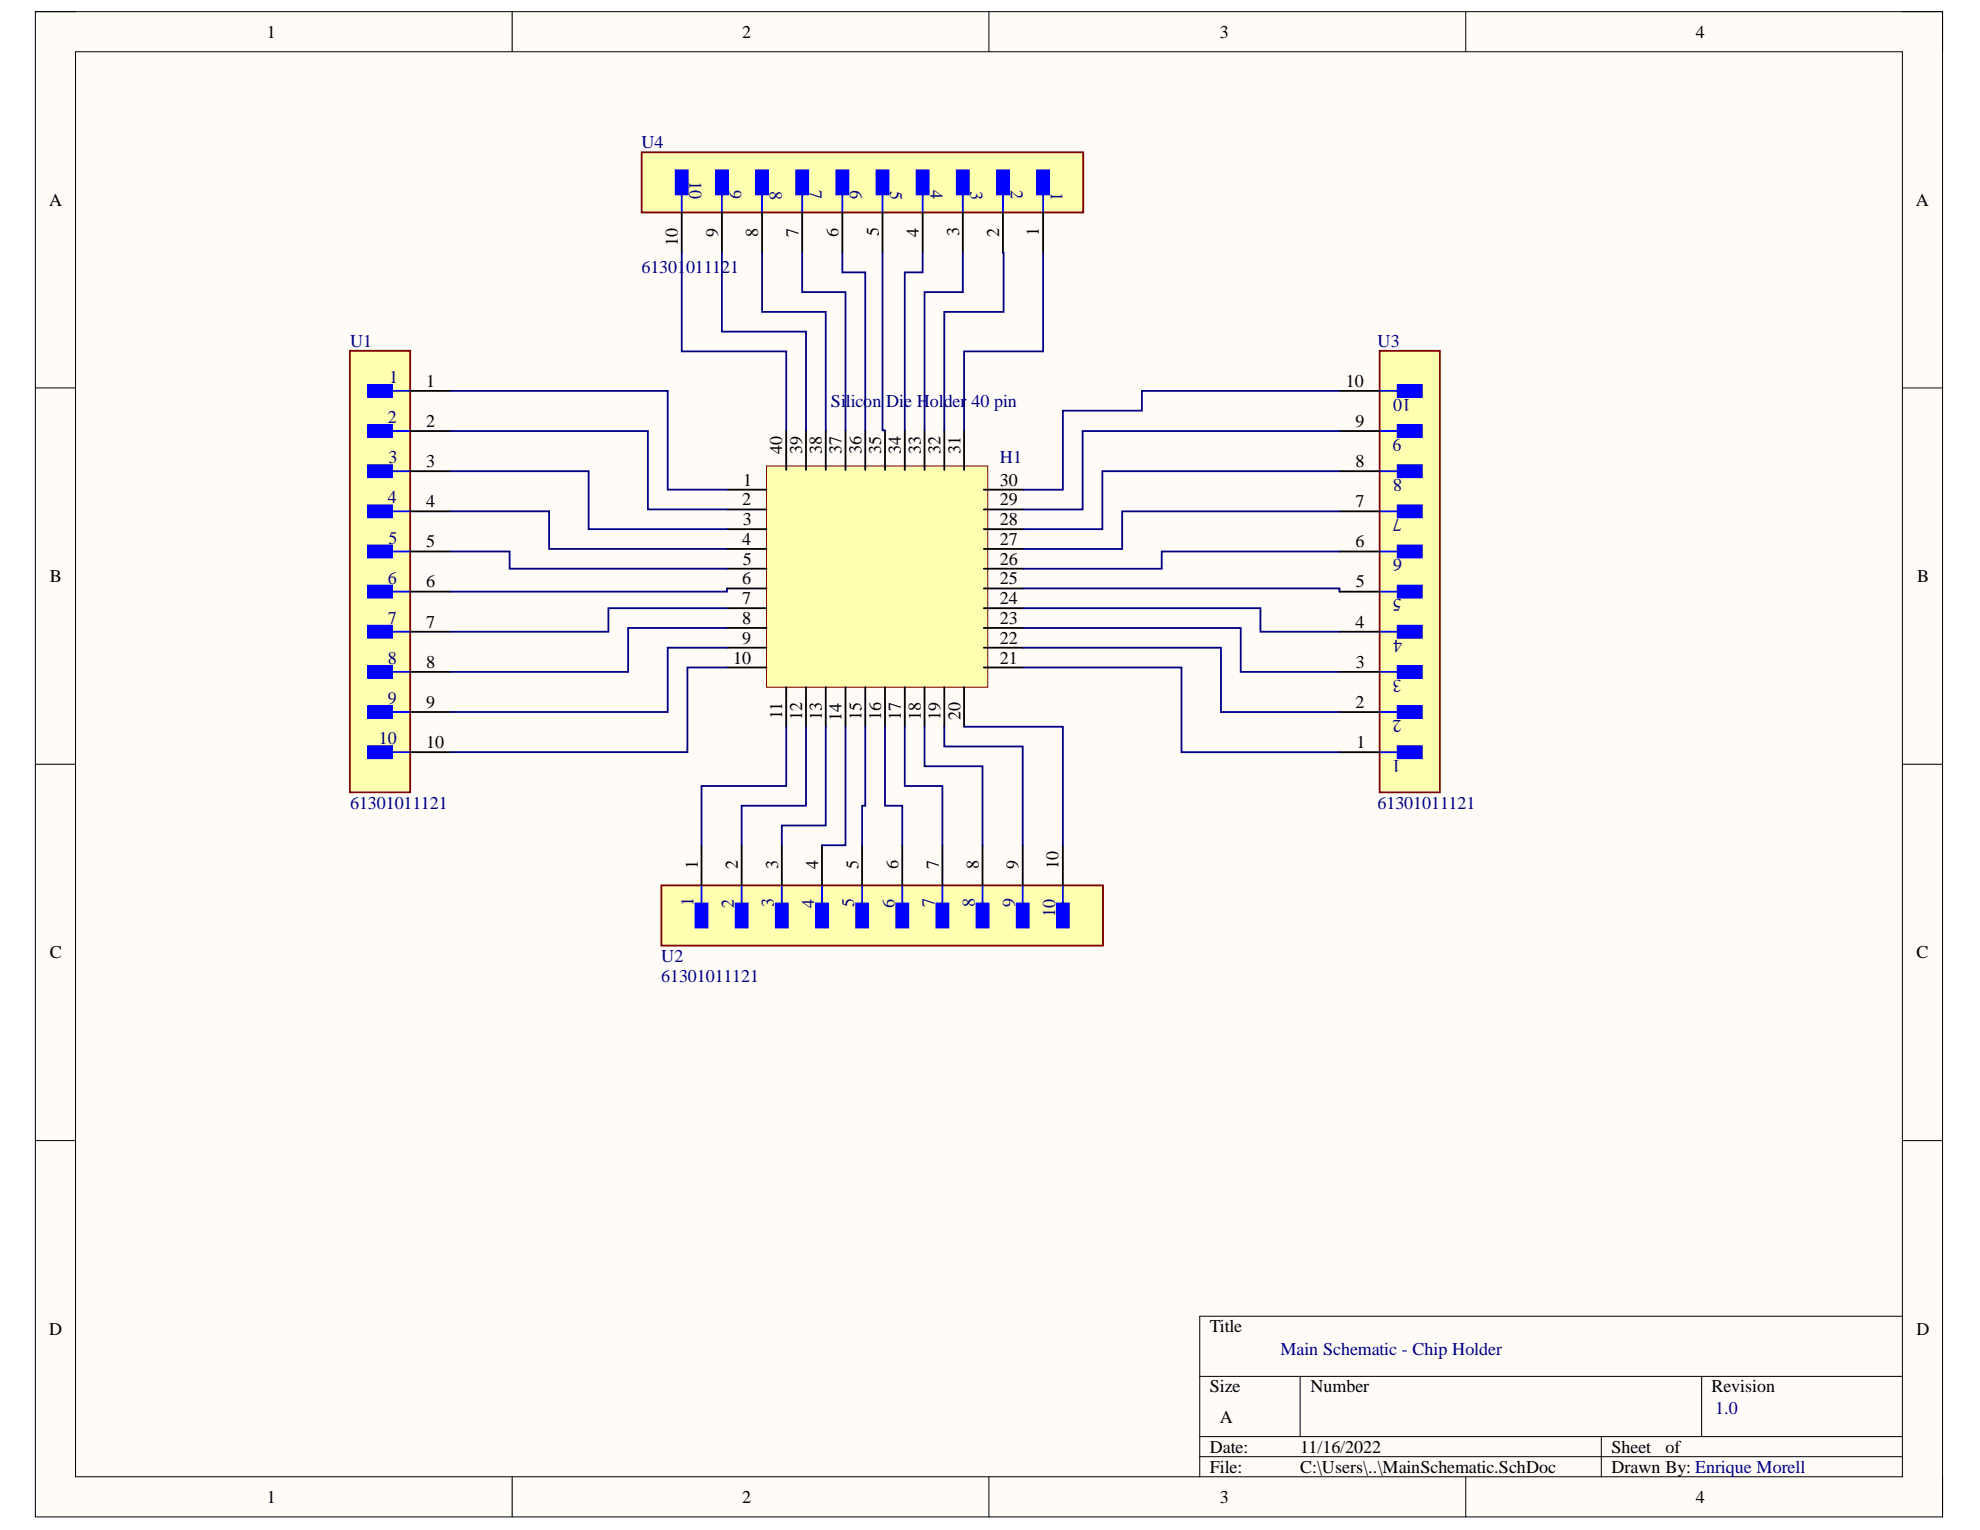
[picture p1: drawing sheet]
<svg xmlns="http://www.w3.org/2000/svg" width="279mm" height="216mm" viewBox="0 0 279 216" stroke-linecap="round" stroke-linejoin="round" font-family="sans-serif">
<defs><g id="words">
<g font-size="2.5">
<text x="37.6" y="5.3">1</text>
<text x="104.7" y="5.3">2</text>
<text x="172.1" y="5.3">3</text>
<text x="239.3" y="5.3">4</text>
<text x="6.9" y="29">A</text>
<text x="270.4" y="29">A</text>
<text x="95.7" y="34.7" transform="rotate(-90 95.7 34.7)">10</text>
<text x="101.3" y="33.4" transform="rotate(-90 101.3 33.4)">9</text>
<text x="107" y="33.4" transform="rotate(-90 107 33.4)">8</text>
<text x="112.7" y="33.4" transform="rotate(-90 112.7 33.4)">7</text>
<text x="118.3" y="33.4" transform="rotate(-90 118.3 33.4)">6</text>
<text x="124" y="33.3" transform="rotate(-90 124 33.3)">5</text>
<text x="129.7" y="33.4" transform="rotate(-90 129.7 33.4)">4</text>
<text x="135.3" y="33.3" transform="rotate(-90 135.3 33.3)">3</text>
<text x="141" y="33.4" transform="rotate(-90 141 33.4)">2</text>
<text x="146.6" y="33.2" transform="rotate(-90 146.6 33.2)">1</text>
<text x="60.1" y="54.6">1</text>
<text x="189.9" y="54.6">10</text>
<text x="60.1" y="60.3">2</text>
<text x="60.1" y="65.9">3</text>
<text x="110.4" y="64" transform="rotate(-90 110.4 64)">40</text>
<text x="113.2" y="64" transform="rotate(-90 113.2 64)">39</text>
<text x="116" y="64" transform="rotate(-90 116 64)">38</text>
<text x="118.8" y="64" transform="rotate(-90 118.8 64)">37</text>
<text x="121.6" y="64" transform="rotate(-90 121.6 64)">36</text>
<text x="124.3" y="64" transform="rotate(-90 124.3 64)">35</text>
<text x="127.1" y="64" transform="rotate(-90 127.1 64)">34</text>
<text x="129.9" y="64" transform="rotate(-90 129.9 64)">33</text>
<text x="132.7" y="64" transform="rotate(-90 132.7 64)">32</text>
<text x="135.5" y="64" transform="rotate(-90 135.5 64)">31</text>
<text x="191.3" y="65.9">8</text>
<text x="191.3" y="60.3">9</text>
<text x="60.1" y="71.6">4</text>
<text x="104.7" y="71.3">2</text>
<text x="104.9" y="68.5">1</text>
<text x="141.1" y="71.3">29</text>
<text x="141.1" y="68.5">30</text>
<text x="191.3" y="71.6">7</text>
<text x="60.1" y="77.2">5</text>
<text x="104.7" y="76.9">4</text>
<text x="104.8" y="74.1">3</text>
<text x="141.1" y="76.9">27</text>
<text x="141.1" y="74.1">28</text>
<text x="191.3" y="77.2">6</text>
<text x="7" y="82.1">B</text>
<text x="60.1" y="82.9">6</text>
<text x="104.7" y="82.5">6</text>
<text x="104.8" y="79.7">5</text>
<text x="141.1" y="82.5">25</text>
<text x="141.1" y="79.7">26</text>
<text x="191.3" y="82.9">5</text>
<text x="270.5" y="82.1">B</text>
<text x="60.1" y="88.6">7</text>
<text x="104.7" y="85.3">7</text>
<text x="104.7" y="88">8</text>
<text x="141.1" y="88">23</text>
<text x="141.1" y="85.3">24</text>
<text x="191.3" y="88.6">4</text>
<text x="60.1" y="94.2">8</text>
<text x="103.5" y="93.6">10</text>
<text x="104.7" y="90.8">9</text>
<text x="141.1" y="93.6">21</text>
<text x="141.1" y="90.8">22</text>
<text x="191.3" y="94.2">3</text>
<text x="60.1" y="99.9">9</text>
<text x="110.4" y="101.5" transform="rotate(-90 110.4 101.5)">11</text>
<text x="113.2" y="101.7" transform="rotate(-90 113.2 101.7)">12</text>
<text x="116" y="101.6" transform="rotate(-90 116 101.6)">13</text>
<text x="118.8" y="101.7" transform="rotate(-90 118.8 101.7)">14</text>
<text x="121.6" y="101.7" transform="rotate(-90 121.6 101.7)">15</text>
<text x="124.3" y="101.7" transform="rotate(-90 124.3 101.7)">16</text>
<text x="127.1" y="101.7" transform="rotate(-90 127.1 101.7)">17</text>
<text x="129.9" y="101.7" transform="rotate(-90 129.9 101.7)">18</text>
<text x="132.7" y="101.7" transform="rotate(-90 132.7 101.7)">19</text>
<text x="135.5" y="101.7" transform="rotate(-90 135.5 101.7)">20</text>
<text x="191.3" y="99.9">2</text>
<text x="60.1" y="105.6">10</text>
<text x="191.4" y="105.6">1</text>
<text x="98.5" y="122.6" transform="rotate(-90 98.5 122.6)">1</text>
<text x="104.1" y="122.6" transform="rotate(-90 104.1 122.6)">2</text>
<text x="109.8" y="122.6" transform="rotate(-90 109.8 122.6)">3</text>
<text x="115.5" y="122.6" transform="rotate(-90 115.5 122.6)">4</text>
<text x="121.1" y="122.6" transform="rotate(-90 121.1 122.6)">5</text>
<text x="126.8" y="122.6" transform="rotate(-90 126.8 122.6)">6</text>
<text x="132.5" y="122.6" transform="rotate(-90 132.5 122.6)">7</text>
<text x="138.1" y="122.6" transform="rotate(-90 138.1 122.6)">8</text>
<text x="143.7" y="122.6" transform="rotate(-90 143.7 122.6)">9</text>
<text x="149.4" y="122.6" transform="rotate(-90 149.4 122.6)">10</text>
<text x="7" y="135.2">C</text>
<text x="270.4" y="135.2">C</text>
<text x="6.9" y="188.3">D</text>
<text x="170.7" y="188">Title</text>
<text x="270.4" y="188.3">D</text>
<text x="170.7" y="196.5">Size</text>
<text x="184.9" y="196.5">Number</text>
<text x="241.5" y="196.5">Revision</text>
<text x="172.1" y="200.8">A</text>
<text x="170.7" y="205">Date:</text>
<text x="170.7" y="207.8">File:</text>
<text x="183.5" y="205">11/16/2022</text>
<text x="183.5" y="207.8">C:\Users\..\MainSchematic.SchDoc</text>
<text x="227.4" y="205">Sheet</text>
<text x="227.4" y="207.8">Drawn By: Enrique Morell</text>
<text x="235" y="205">of</text>
<text x="37.6" y="212.1">1</text>
<text x="104.7" y="212.1">2</text>
<text x="172.1" y="212.1">3</text>
<text x="239.3" y="212.1">4</text>
</g>
<g font-size="2.5" fill="#000080">
<text x="90.5" y="20.9">U4</text>
<text x="97.3" y="25.5" transform="rotate(90 97.3 25.5)">10</text>
<text x="102.9" y="26.8" transform="rotate(90 102.9 26.8)">9</text>
<text x="108.6" y="26.9" transform="rotate(90 108.6 26.9)">8</text>
<text x="114.3" y="26.8" transform="rotate(90 114.3 26.8)">7</text>
<text x="119.9" y="26.8" transform="rotate(90 119.9 26.8)">6</text>
<text x="125.6" y="26.9" transform="rotate(90 125.6 26.9)">5</text>
<text x="131.3" y="26.8" transform="rotate(90 131.3 26.8)">4</text>
<text x="137" y="26.9" transform="rotate(90 137 26.9)">3</text>
<text x="142.6" y="26.8" transform="rotate(90 142.6 26.8)">2</text>
<text x="148.3" y="27.1" transform="rotate(90 148.3 27.1)">1</text>
<text x="90.5" y="38.5">61301011121</text>
<text x="49.4" y="49">U1</text>
<text x="194.4" y="49">U3</text>
<text x="54.7" y="59.7">2</text>
<text x="54.9" y="54">1</text>
<text x="117.2" y="57.4">Si</text>
<text x="119.4" y="57.4">l</text>
<text x="120" y="57.4">icon</text>
<text x="125" y="57.4">Die H</text>
<text x="131.2" y="57.4">older</text>
<text x="137.1" y="57.4">40 pin</text>
<text x="199.1" y="56.3" transform="rotate(-180 199.1 56.3)">10</text>
<text x="54.8" y="65.4">3</text>
<text x="141.1" y="65.3">H1</text>
<text x="197.8" y="62" transform="rotate(-180 197.8 62)">9</text>
<text x="54.7" y="71">4</text>
<text x="197.9" y="67.6" transform="rotate(-180 197.9 67.6)">8</text>
<text x="54.8" y="76.7">5</text>
<text x="197.8" y="73.2" transform="rotate(-180 197.8 73.2)">7</text>
<text x="54.7" y="82.4">6</text>
<text x="197.9" y="78.9" transform="rotate(-180 197.9 78.9)">6</text>
<text x="54.7" y="88">7</text>
<text x="197.8" y="84.6" transform="rotate(-180 197.8 84.6)">5</text>
<text x="54.7" y="93.7">8</text>
<text x="197.8" y="95.9" transform="rotate(-180 197.8 95.9)">3</text>
<text x="197.9" y="90.2" transform="rotate(-180 197.9 90.2)">4</text>
<text x="54.7" y="99.4">9</text>
<text x="197.8" y="101.6" transform="rotate(-180 197.8 101.6)">2</text>
<text x="53.5" y="105">10</text>
<text x="197.7" y="107.2" transform="rotate(-180 197.7 107.2)">1</text>
<text x="49.4" y="114.1">61301011121</text>
<text x="194.4" y="114.1">61301011121</text>
<text x="97.9" y="127.9" transform="rotate(-90 97.9 127.9)">1</text>
<text x="103.5" y="128.1" transform="rotate(-90 103.5 128.1)">2</text>
<text x="109.2" y="128" transform="rotate(-90 109.2 128)">3</text>
<text x="114.9" y="128.1" transform="rotate(-90 114.9 128.1)">4</text>
<text x="120.5" y="128" transform="rotate(-90 120.5 128)">5</text>
<text x="126.2" y="128.1" transform="rotate(-90 126.2 128.1)">6</text>
<text x="131.9" y="128" transform="rotate(-90 131.9 128)">7</text>
<text x="137.5" y="128" transform="rotate(-90 137.5 128)">8</text>
<text x="143.2" y="128" transform="rotate(-90 143.2 128)">9</text>
<text x="148.9" y="129.4" transform="rotate(-90 148.9 129.4)">10</text>
<text x="93.3" y="135.7">U2</text>
<text x="93.3" y="138.5">61301011121</text>
<text x="180.7" y="191.2">Main Schematic - Chip Holder</text>
<text x="242" y="199.6">1.0</text>
</g>
</g></defs>
<path d="M5 1.6h269.1v212.5h-269.1z" fill-rule="evenodd" fill="#fffcf8"/>
<path d="M5 1.6h269.1v212.5h-269.1z" fill="none" stroke="#000" stroke-width=".14"/>
<path d="M10.7 7.3h257.7v201.1h-257.7z" fill-rule="evenodd" fill="#fffcf8"/>
<g fill="none" stroke="#000" stroke-width=".14">
<path d="M5 1.6h5.7M10.7 7.3h257.7v201.1h-257.7zM72.3 1.6v5.7M139.6 1.6v5.7M206.8 1.6v5.7M268.4 1.6h5.7v5.7M5 54.7h5.7M268.4 54.7h5.7M5 107.8h5.7M268.4 107.8h5.7M5 161h5.7M268.4 161h5.7"/>
<path d="M169.3 194.2h99.1M183.5 194.2v8.5M240.1 194.2v8.5M268.4 185.7h-99.1v22.7M72.3 208.4v5.7M139.6 208.4v5.7M169.3 202.7h99.1M169.3 205.6h99.1M206.8 208.4v5.7M226 202.7v5.7M274.1 208.4v5.7"/>
</g>
<path d="M108.2 65.8h31.2v31.2h-31.2z" fill-rule="evenodd" fill="#ffffb0"/>
<path d="M108.2 65.8h31.2v31.2h-31.2z" fill="none" stroke="#800000" stroke-width=".14"/>
<g fill="none" stroke="#000" stroke-width=".25">
<path d="M102.6 69.1h5.6M102.6 71.9h5.6M102.6 74.7h5.6M102.6 77.5h5.6M110.9 60.7v5.6M113.7 60.7v5.6M116.5 60.7v5.6M119.3 60.7v5.6M122.1 60.7v5.6M124.9 60.7v5.6M127.7 60.7v5.6M130.5 60.7v5.6"/>
<path d="M133.3 60.7v5.6M136 60.7v5.6M138.8 69.1h5.6M138.8 71.9h5.6M138.8 74.7h5.6M138.8 77.5h5.6M102.6 80.2h5.6M102.6 83h5.6M102.6 85.8h5.6M102.6 88.6h5.6M102.6 91.4h5.6M102.6 94.2h5.6"/>
<path d="M110.9 97v5.5M113.7 97v5.5M116.5 97v5.5M119.3 97v5.5M122.1 97v5.5M124.9 97v5.5M127.7 97v5.5M130.5 97v5.5M133.3 97v5.5M136 97v5.5M138.8 80.2h5.6M138.8 83h5.6"/>
<path d="M138.8 85.8h5.6M138.8 88.6h5.6M138.8 91.4h5.6M138.8 94.2h5.6"/>
</g>
<path d="M49.4 49.5h8.5v62.3h-8.5z" fill-rule="evenodd" fill="#ffffb0"/>
<path d="M49.4 49.5h8.5v62.3h-8.5z" fill="none" stroke="#800000" stroke-width=".25"/>
<path d="M51.9 54.3h3.4v1.7h-3.4z" fill-rule="evenodd" fill="#00f"/>
<path d="M51.9 54.3h3.4v1.7h-3.4zM54.5 55.2h3.4" fill="none" stroke="#00f" stroke-width=".25"/>
<path d="M51.9 60h3.4v1.7h-3.4z" fill-rule="evenodd" fill="#00f"/>
<path d="M51.9 60h3.4v1.7h-3.4zM54.5 60.8h3.4" fill="none" stroke="#00f" stroke-width=".25"/>
<path d="M51.9 65.6h3.4v1.7h-3.4z" fill-rule="evenodd" fill="#00f"/>
<path d="M51.9 65.6h3.4v1.7h-3.4zM54.5 66.5h3.4" fill="none" stroke="#00f" stroke-width=".25"/>
<path d="M51.9 71.3h3.4v1.7h-3.4z" fill-rule="evenodd" fill="#00f"/>
<path d="M51.9 71.3h3.4v1.7h-3.4zM54.5 72.2h3.4" fill="none" stroke="#00f" stroke-width=".25"/>
<path d="M51.9 77h3.4v1.7h-3.4z" fill-rule="evenodd" fill="#00f"/>
<path d="M51.9 77h3.4v1.7h-3.4zM54.5 77.8h3.4" fill="none" stroke="#00f" stroke-width=".25"/>
<path d="M51.9 82.6h3.4v1.7h-3.4z" fill-rule="evenodd" fill="#00f"/>
<path d="M51.9 82.6h3.4v1.7h-3.4zM54.5 83.5h3.4" fill="none" stroke="#00f" stroke-width=".25"/>
<path d="M51.9 88.3h3.4v1.7h-3.4z" fill-rule="evenodd" fill="#00f"/>
<path d="M51.9 88.3h3.4v1.7h-3.4zM54.5 89.1h3.4" fill="none" stroke="#00f" stroke-width=".25"/>
<path d="M51.9 94h3.4v1.7h-3.4z" fill-rule="evenodd" fill="#00f"/>
<path d="M51.9 94h3.4v1.7h-3.4zM54.5 94.8h3.4" fill="none" stroke="#00f" stroke-width=".25"/>
<path d="M51.9 99.6h3.4v1.7h-3.4z" fill-rule="evenodd" fill="#00f"/>
<path d="M51.9 99.6h3.4v1.7h-3.4zM54.5 100.5h3.4" fill="none" stroke="#00f" stroke-width=".25"/>
<path d="M51.9 105.3h3.4v1.7h-3.4z" fill-rule="evenodd" fill="#00f"/>
<path d="M51.9 105.3h3.4v1.7h-3.4zM54.5 106.1h3.4" fill="none" stroke="#00f" stroke-width=".25"/>
<path d="M57.9 55.2h5.6M57.9 60.8h5.6M57.9 66.5h5.6M57.9 72.2h5.6M57.9 77.8h5.6M57.9 83.5h5.6M57.9 89.1h5.6M57.9 94.8h5.6M57.9 100.5h5.6M57.9 106.1h5.6" fill="none" stroke="#000" stroke-width=".25"/>
<path d="M93.3 124.9h62.3v8.5h-62.3z" fill-rule="evenodd" fill="#ffffb0"/>
<path d="M93.3 124.9h62.3v8.5h-62.3z" fill="none" stroke="#800000" stroke-width=".25"/>
<path d="M98.1 127.5h1.7v3.4h-1.7z" fill-rule="evenodd" fill="#00f"/>
<path d="M98.1 127.5h1.7v3.4h-1.7zM99 124.9v3.4" fill="none" stroke="#00f" stroke-width=".25"/>
<path d="M103.8 127.5h1.7v3.4h-1.7z" fill-rule="evenodd" fill="#00f"/>
<path d="M103.8 127.5h1.7v3.4h-1.7zM104.7 124.9v3.4" fill="none" stroke="#00f" stroke-width=".25"/>
<path d="M109.5 127.5h1.7v3.4h-1.7z" fill-rule="evenodd" fill="#00f"/>
<path d="M109.5 127.5h1.7v3.4h-1.7zM110.3 124.9v3.4" fill="none" stroke="#00f" stroke-width=".25"/>
<path d="M115.1 127.5h1.7v3.4h-1.7z" fill-rule="evenodd" fill="#00f"/>
<path d="M115.1 127.5h1.7v3.4h-1.7zM116 124.9v3.4" fill="none" stroke="#00f" stroke-width=".25"/>
<path d="M120.8 127.5h1.7v3.4h-1.7z" fill-rule="evenodd" fill="#00f"/>
<path d="M120.8 127.5h1.7v3.4h-1.7zM121.7 124.9v3.4" fill="none" stroke="#00f" stroke-width=".25"/>
<path d="M126.5 127.5h1.7v3.4h-1.7z" fill-rule="evenodd" fill="#00f"/>
<path d="M126.5 127.5h1.7v3.4h-1.7zM127.3 124.9v3.4" fill="none" stroke="#00f" stroke-width=".25"/>
<path d="M132.1 127.5h1.7v3.4h-1.7z" fill-rule="evenodd" fill="#00f"/>
<path d="M132.1 127.5h1.7v3.4h-1.7zM133 124.9v3.4" fill="none" stroke="#00f" stroke-width=".25"/>
<path d="M137.8 127.5h1.7v3.4h-1.7z" fill-rule="evenodd" fill="#00f"/>
<path d="M137.8 127.5h1.7v3.4h-1.7zM138.6 124.9v3.4" fill="none" stroke="#00f" stroke-width=".25"/>
<path d="M143.5 127.5h1.7v3.4h-1.7z" fill-rule="evenodd" fill="#00f"/>
<path d="M143.5 127.5h1.7v3.4h-1.7zM144.3 124.9v3.4" fill="none" stroke="#00f" stroke-width=".25"/>
<path d="M149.1 127.5h1.7v3.4h-1.7z" fill-rule="evenodd" fill="#00f"/>
<path d="M149.1 127.5h1.7v3.4h-1.7zM150 124.9v3.4" fill="none" stroke="#00f" stroke-width=".25"/>
<path d="M99 119.3v5.6M104.7 119.3v5.6M110.3 119.3v5.6M116 119.3v5.6M121.7 119.3v5.6M127.3 119.3v5.6M133 119.3v5.6M138.6 119.3v5.6M144.3 119.3v5.6M150 119.3v5.6" fill="none" stroke="#000" stroke-width=".25"/>
<path d="M194.7 49.5h8.5v62.3h-8.5z" fill-rule="evenodd" fill="#ffffb0"/>
<path d="M194.7 49.5h8.5v62.3h-8.5z" fill="none" stroke="#800000" stroke-width=".25"/>
<path d="M197.2 105.3h3.4v1.7h-3.4z" fill-rule="evenodd" fill="#00f"/>
<path d="M194.7 106.1h3.4M197.2 105.3h3.4v1.7h-3.4z" fill="none" stroke="#00f" stroke-width=".25"/>
<path d="M197.2 99.6h3.4v1.7h-3.4z" fill-rule="evenodd" fill="#00f"/>
<path d="M197.2 99.6h3.4v1.7h-3.4zM194.7 100.5h3.4" fill="none" stroke="#00f" stroke-width=".25"/>
<path d="M197.2 94h3.4v1.7h-3.4z" fill-rule="evenodd" fill="#00f"/>
<path d="M194.7 94.8h3.4M197.2 94h3.4v1.7h-3.4z" fill="none" stroke="#00f" stroke-width=".25"/>
<path d="M197.2 88.3h3.4v1.7h-3.4z" fill-rule="evenodd" fill="#00f"/>
<path d="M194.7 89.1h3.4M197.2 88.3h3.4v1.7h-3.4z" fill="none" stroke="#00f" stroke-width=".25"/>
<path d="M197.2 82.6h3.4v1.7h-3.4z" fill-rule="evenodd" fill="#00f"/>
<path d="M194.7 83.5h3.4M197.2 82.6h3.4v1.7h-3.4z" fill="none" stroke="#00f" stroke-width=".25"/>
<path d="M197.2 77h3.4v1.7h-3.4z" fill-rule="evenodd" fill="#00f"/>
<path d="M194.7 77.8h3.4M197.2 77h3.4v1.7h-3.4z" fill="none" stroke="#00f" stroke-width=".25"/>
<path d="M197.2 71.3h3.4v1.7h-3.4z" fill-rule="evenodd" fill="#00f"/>
<path d="M194.7 72.2h3.4M197.2 71.3h3.4v1.7h-3.4z" fill="none" stroke="#00f" stroke-width=".25"/>
<path d="M197.2 65.6h3.4v1.7h-3.4z" fill-rule="evenodd" fill="#00f"/>
<path d="M194.7 66.5h3.4M197.2 65.6h3.4v1.7h-3.4z" fill="none" stroke="#00f" stroke-width=".25"/>
<path d="M197.2 60h3.4v1.7h-3.4z" fill-rule="evenodd" fill="#00f"/>
<path d="M197.2 60h3.4v1.7h-3.4zM194.7 60.8h3.4" fill="none" stroke="#00f" stroke-width=".25"/>
<path d="M197.2 54.3h3.4v1.7h-3.4z" fill-rule="evenodd" fill="#00f"/>
<path d="M194.7 55.2h3.4M197.2 54.3h3.4v1.7h-3.4z" fill="none" stroke="#00f" stroke-width=".25"/>
<path d="M189 55.2h5.7M189 77.8h5.7M189 72.2h5.7M189 66.5h5.7M189 60.8h5.7M189 94.8h5.7M189 89.1h5.7M189 83.5h5.7M189 106.1h5.7M189 100.5h5.7" fill="none" stroke="#000" stroke-width=".25"/>
<path d="M90.5 21.5h62.4v8.5h-62.4z" fill-rule="evenodd" fill="#ffffb0"/>
<path d="M90.5 21.5h62.4v8.5h-62.4z" fill="none" stroke="#800000" stroke-width=".25"/>
<path d="M146.3 24h1.7v3.4h-1.7z" fill-rule="evenodd" fill="#00f"/>
<path d="M146.3 24h1.7v3.4h-1.7zM147.2 26.6v3.4" fill="none" stroke="#00f" stroke-width=".25"/>
<path d="M140.7 24h1.7v3.4h-1.7z" fill-rule="evenodd" fill="#00f"/>
<path d="M140.7 24h1.7v3.4h-1.7zM141.5 26.6v3.4" fill="none" stroke="#00f" stroke-width=".25"/>
<path d="M135 24h1.7v3.4h-1.7z" fill-rule="evenodd" fill="#00f"/>
<path d="M135 24h1.7v3.4h-1.7zM135.9 26.6v3.4" fill="none" stroke="#00f" stroke-width=".25"/>
<path d="M129.3 24h1.7v3.4h-1.7z" fill-rule="evenodd" fill="#00f"/>
<path d="M129.3 24h1.7v3.4h-1.7zM130.2 26.6v3.4" fill="none" stroke="#00f" stroke-width=".25"/>
<path d="M123.7 24h1.7v3.4h-1.7z" fill-rule="evenodd" fill="#00f"/>
<path d="M123.7 24h1.7v3.4h-1.7zM124.5 26.6v3.4" fill="none" stroke="#00f" stroke-width=".25"/>
<path d="M118 24h1.7v3.4h-1.7z" fill-rule="evenodd" fill="#00f"/>
<path d="M118 24h1.7v3.4h-1.7zM118.9 26.6v3.4" fill="none" stroke="#00f" stroke-width=".25"/>
<path d="M112.3 24h1.7v3.4h-1.7z" fill-rule="evenodd" fill="#00f"/>
<path d="M112.3 24h1.7v3.4h-1.7zM113.2 26.6v3.4" fill="none" stroke="#00f" stroke-width=".25"/>
<path d="M106.7 24h1.7v3.4h-1.7z" fill-rule="evenodd" fill="#00f"/>
<path d="M106.7 24h1.7v3.4h-1.7zM107.5 26.6v3.4" fill="none" stroke="#00f" stroke-width=".25"/>
<path d="M101 24h1.7v3.4h-1.7z" fill-rule="evenodd" fill="#00f"/>
<path d="M101 24h1.7v3.4h-1.7zM101.9 26.6v3.4" fill="none" stroke="#00f" stroke-width=".25"/>
<path d="M95.4 24h1.7v3.4h-1.7z" fill-rule="evenodd" fill="#00f"/>
<path d="M95.4 24h1.7v3.4h-1.7zM96.2 26.6v3.4" fill="none" stroke="#00f" stroke-width=".25"/>
<path d="M96.2 30v5.6M101.9 30v5.6M107.5 30v5.6M113.2 30v5.6M118.9 30v5.6M124.5 30v5.6M130.2 30v5.6M135.9 30v5.6M141.5 30v5.6M147.2 30v5.6" fill="none" stroke="#000" stroke-width=".25"/>
<g fill="none" stroke="#000080" stroke-width=".25">
<path d="M96.2 35.6v14h14.7v11.1M101.9 35.6v11.2h11.8v13.9M107.5 35.6v8.4h9v16.7M113.2 35.6v5.6h6.1v19.5M118.9 35.6v2.8h3.2v22.3M124.5 35.6v25.1h.4M130.2 35.6v2.8h-2.5v22.3M135.9 35.6v5.6h-5.4v19.5M141.5 35.6h.1v8.4h-8.3v16.7M147.2 35.6v14h-11.2v11.1M63.5 55.2h30.7v13.9h8.4M189 55.2h-27.9v2.7h-11.1v11.2h-5.6"/>
<path d="M63.5 60.8h27.9v11.1h11.2M63.5 66.5h19.6v8.2h19.5M63.5 72.2h14v5.3h25.1M63.5 77.8h8.4v2.4h30.7M189 77.8h-25.1v2.5h-19.5M189 72.2h-30.6v5.3h-14M189 66.5h-33.4v8.2h-11.2M189 60.8h-36.2v11.1h-8.4M102.6 83v.5h-39.1M102.6 85.8h-16.7v3.3h-22.4M102.6 88.6h-14v6.2h-25.1M102.6 91.4h-8.4v9.1h-30.7"/>
<path d="M102.6 94.2h-5.6v11.9h-33.5M144.4 94.2h22.3v11.9h22.3M144.4 91.4h27.9v9.1h16.7M144.4 88.6h30.7v6.2h13.9M144.4 85.8h33.5v3.3h11.1M144.4 83h44.6v.5M110.9 102.5v8.4h-11.9v8.4M113.7 102.5v11.2h-9v5.6M116.5 102.5v14h-6.2v2.8M119.3 102.5v16.8h-3.3M122.1 102.5v11.2h-.4v5.6M124.9 102.5v11.2h2.4v5.6"/>
<path d="M127.7 102.5v8.4h5.3v8.4M130.5 102.5v5.6h8.1v11.2M133.3 102.5v2.8h11v14M136 102.5h14v16.8"/>
</g>
<use href="#words"/>
</svg>
